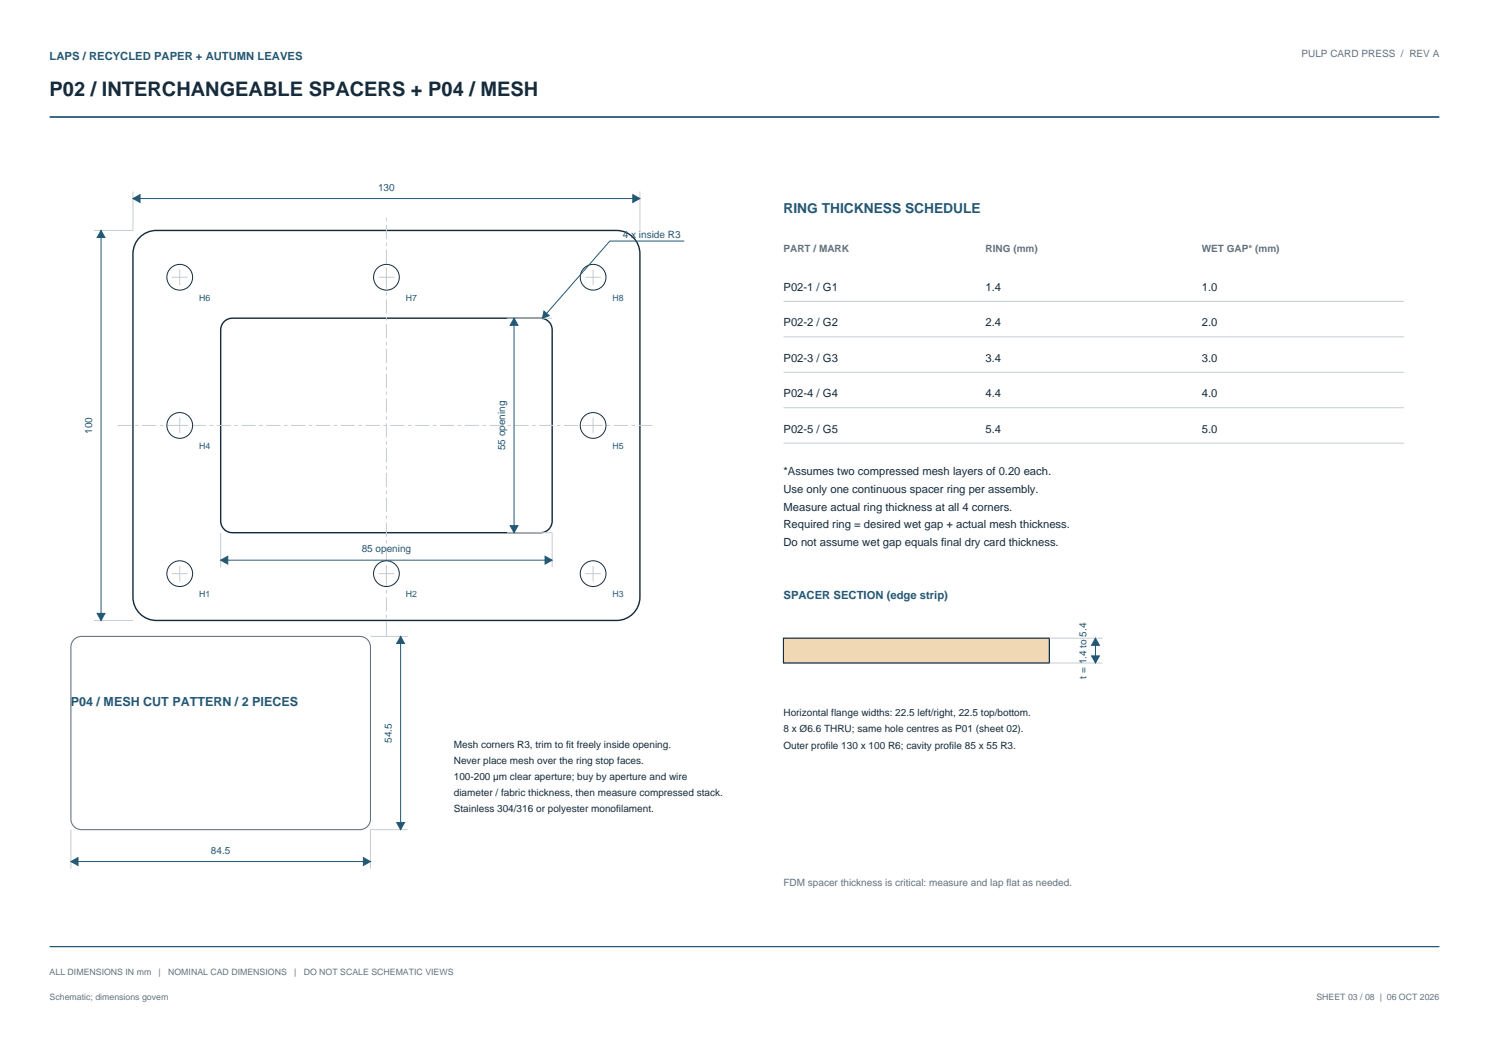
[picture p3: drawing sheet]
<svg xmlns="http://www.w3.org/2000/svg" width="420mm" height="297mm" viewBox="0 0 420 297" stroke-linecap="round" stroke-linejoin="round" font-family="sans-serif">
<defs><g id="words">
<text font-size="5.6" fill="#162b3b" x="14" y="27">P02 / INTERCHANGEABLE SPACERS + P04 / MESH</text>
<text font-size="3.9" fill="#235875" x="221" y="60">RING THICKNESS SCHEDULE</text>
<text font-size="3.5" fill="#235875" x="20" y="199">P04 / MESH CUT PATTERN / 2 PIECES</text>
<g font-size="3.2" fill="#235875">
<text x="14" y="17">LAPS / RECYCLED PAPER + AUTUMN LEAVES</text>
<text x="221" y="169">SPACER SECTION (edge strip)</text>
</g>
<g font-size="3.2" fill="#162b3b">
<text x="221" y="82">P02-1 / G1</text>
<text x="278" y="82">1.4</text>
<text x="339" y="82">1.0</text>
<text x="221" y="92">P02-2 / G2</text>
<text x="278" y="92">2.4</text>
<text x="339" y="92">2.0</text>
<text x="221" y="102">P02-3 / G3</text>
<text x="278" y="102">3.4</text>
<text x="339" y="102">3.0</text>
<text x="221" y="112">P02-4 / G4</text>
<text x="278" y="112">4.4</text>
<text x="339" y="112">4.0</text>
<text x="221" y="122">P02-5 / G5</text>
<text x="278" y="122">5.4</text>
<text x="339" y="122">5.0</text>
<text x="221" y="134">*Assumes two compressed mesh layers of 0.20 each.</text>
<text x="221" y="139">Use only one continuous spacer ring per assembly.</text>
<text x="221" y="144">Measure actual ring thickness at all 4 corners.</text>
<text x="221" y="149">Required ring = desired wet gap + actual mesh thickness.</text>
<text x="221" y="154">Do not assume wet gap equals final dry card thickness.</text>
</g>
<g font-size="2.8" fill="#64727c">
<text x="367.1" y="16">PULP CARD PRESS / REV A</text>
<text x="221" y="71">PART / MARK</text>
<text x="278" y="71">RING (mm)</text>
<text x="339" y="71">WET GAP* (mm)</text>
<text x="221" y="250">FDM spacer thickness is critical: measure and lap flat as needed.</text>
</g>
<g font-size="2.8" fill="#235875">
<text x="106.6" y="53.8">130</text>
<text x="175.7" y="67">4 x inside R3</text>
<text x="26" y="122.4" transform="rotate(-90 26 122.4)">100</text>
<text x="142.5" y="127" transform="rotate(-90 142.5 127)">55 opening</text>
<text x="102" y="155.8">85 opening</text>
<text x="306.5" y="191.4" transform="rotate(-90 306.5 191.4)">t = 1.4 to 5.4</text>
<text x="110.5" y="209.5" transform="rotate(-90 110.5 209.5)">54.5</text>
<text x="59.5" y="240.8">84.5</text>
</g>
<g font-size="2.8" fill="#162b3b">
<text x="221" y="202">Horizontal flange widths: 22.5 left/right, 22.5 top/bottom.</text>
<text x="221" y="206.6">8 x Ø6.6 THRU; same hole centres as P01 (sheet 02).</text>
<text x="128" y="211">Mesh corners R3, trim to fit freely inside opening.</text>
<text x="128" y="215.5">Never place mesh over the ring stop faces.</text>
<text x="221" y="211.2">Outer profile 130 x 100 R6; cavity profile 85 x 55 R3.</text>
<text x="128" y="220">100-200 µm clear aperture; buy by aperture and wire</text>
<text x="128" y="224.5">diameter / fabric thickness, then measure compressed stack.</text>
<text x="128" y="229">Stainless 304/316 or polyester monofilament.</text>
</g>
<g font-size="2.5" fill="#235875">
<text x="56.2" y="84.8">H6</text>
<text x="114.5" y="84.8">H7</text>
<text x="172.8" y="84.8">H8</text>
<text x="56.2" y="126.6">H4</text>
<text x="172.8" y="126.6">H5</text>
<text x="56.2" y="168.4">H1</text>
<text x="114.5" y="168.4">H2</text>
<text x="172.8" y="168.4">H3</text>
</g>
<g font-size="2.5" fill="#64727c">
<text x="14" y="275">ALL DIMENSIONS IN mm</text>
<text x="44.7" y="275">|</text>
<text x="47.4" y="275">NOMINAL CAD DIMENSIONS</text>
<text x="83" y="275">|</text>
<text x="85.7" y="275">DO NOT SCALE SCHEMATIC VIEWS</text>
<text x="14" y="282">Schematic; dimensions govern</text>
<text x="371.3" y="282">SHEET 03 / 08 | 06 OCT 2026</text>
</g>
</g></defs>
<path d="M14 33h392" fill="none" stroke="#235875" stroke-width=".5"/>
<path d="M14 267h392" fill="none" stroke="#235875" stroke-width=".35"/>
<path d="M39.8 66.6a6.6 6.6 0 0 1 4.3-1.6h129.8a6.6 6.6 0 0 1 6.6 6.6v96.8a6.6 6.6 0 0 1-6.6 6.6h-129.8a6.6 6.6 0 0 1-6.6-6.6v-96.8a6.6 6.6 0 0 1 2.3-5zM63.2 90.7a3.3 3.3 0 0 1 2.3-.9h86.9a3.3 3.3 0 0 1 3.4 3.3v53.8a3.3 3.3 0 0 1-3.4 3.3h-86.9a3.3 3.3 0 0 1-3.2-3.3v-53.8a3.3 3.3 0 0 1 .9-2.4z" fill="none" stroke="#162b3b" stroke-width=".4"/>
<path d="M33.1 120h151.8M109 179.4v-118.8" fill="none" stroke="#c4cdd3" stroke-width=".28" stroke-dasharray="4 1 1 1" stroke-linecap="butt"/>
<g fill="none" stroke="#162b3b" stroke-width=".28">
<circle cx="50.7" cy="78.2" r="3.6"/>
<circle cx="109" cy="78.2" r="3.6"/>
<circle cx="167.3" cy="78.2" r="3.6"/>
<circle cx="50.7" cy="120" r="3.6"/>
<circle cx="167.3" cy="120" r="3.6"/>
<circle cx="50.7" cy="161.8" r="3.6"/>
<circle cx="109" cy="161.8" r="3.6"/>
<circle cx="167.3" cy="161.8" r="3.6"/>
</g>
<g fill="none" stroke="#c4cdd3" stroke-width=".28">
<path d="M37.5 54v11h-11M180.5 54v11M48.5 78.2h4.4M50.7 76v4.4M106.8 78.2h4.4M109 76v4.4M165.1 78.2h4.4M167.3 76v4.4M143 89.8h12.8M221 85h175M221 95h175M48.5 120h4.4"/>
<path d="M50.7 117.8v4.4M165.1 120h4.4M167.3 117.8v4.4M221 105h175M221 115h175M221 125h175M50.7 159.6v4.4M62.3 150.2v9.8M109 159.6v4.4M143 150.2h12.8v9.8M167.3 159.6v4.4M26.5 175h11"/>
<path d="M48.5 161.8h4.4M106.8 161.8h4.4M165.1 161.8h4.4"/>
</g>
<path d="M37.5 56h143M28.5 65v110M193 68h-21l-19 21.8M145 89.8v60.4M62.3 158h93.5" fill="none" stroke="#235875" stroke-width=".28"/>
<g fill="#235875" stroke="#235875" stroke-width=".28">
<path d="M37.5 56l2-1.1v2.2z"/>
<path d="M178.5 54.9l2 1.1-2 1.1z"/>
<path d="M27.4 173h2.2l-1.1 2z"/>
<path d="M28.5 65l1.1 2h-2.2z"/>
<path d="M62.3 158l2-1.1v2.2z"/>
<path d="M153.8 156.9l2 1.1-2 1.1z"/>
<path d="M143.9 148.3h2.2l-1.1 1.9z"/>
<path d="M145 89.8l1.1 2h-2.2z"/>
<path d="M153.4 87.7l1.5 1.3-1.9 .8z"/>
</g>
<path d="M221 180h75v7h-75z" fill-rule="evenodd" fill="#f0d8b4" stroke="#162b3b" stroke-width=".35"/>
<path d="M104.5 179.5h10.5M296 187h15M296 180h15M20 234v11M115 234h-10.5v11" fill="none" stroke="#c4cdd3" stroke-width=".28"/>
<path d="M113 179.5v54.5M309 180v7M20 243h84.5" fill="none" stroke="#235875" stroke-width=".28"/>
<g fill="#235875" stroke="#235875" stroke-width=".28">
<path d="M307.9 185h2.2l-1.1 2z"/>
<path d="M309 180l1.1 2h-2.2z"/>
<path d="M20 243l2-1.1v2.2z"/>
<path d="M102.5 241.9l2 1.1-2 1.1z"/>
<path d="M111.9 232h2.2l-1.1 2z"/>
<path d="M113 179.5l1.1 2h-2.2z"/>
</g>
<path d="M21.1 180.2l1.2-.6 .7-.1h78.5a3 3 0 0 1 3 3v48.5a3 3 0 0 1-3 3h-78.5a3 3 0 0 1-3-3v-48.5a2.99 2.99 0 0 1 1.1-2.3z" fill="none" stroke="#5f7279" stroke-width=".3"/>
<use href="#words"/>
</svg>
